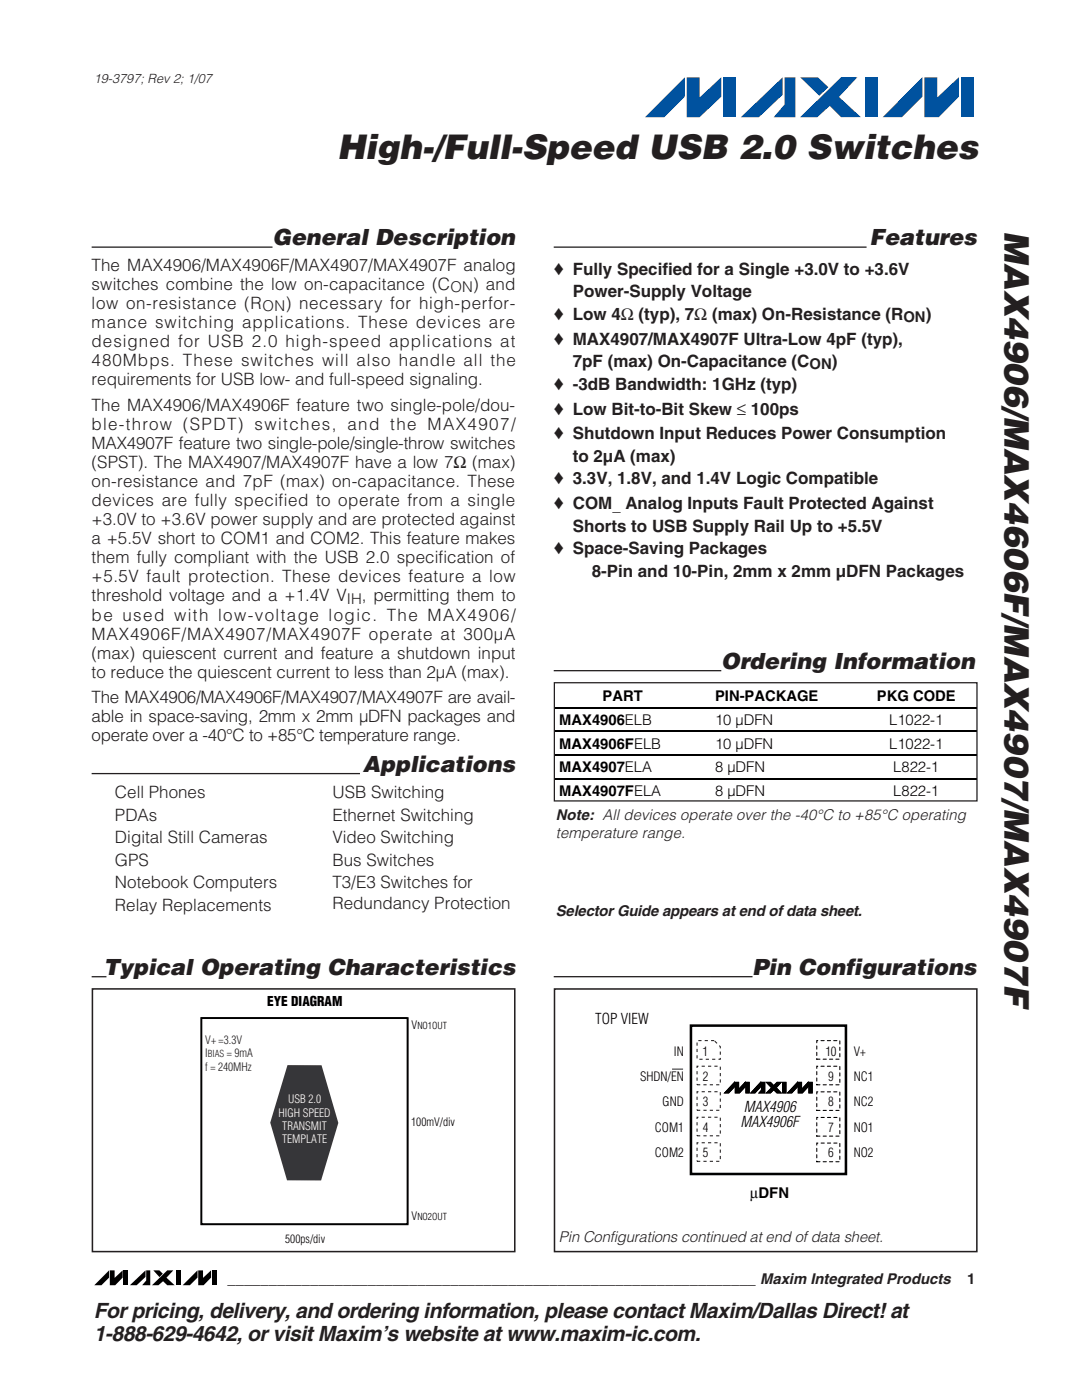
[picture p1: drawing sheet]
<svg xmlns="http://www.w3.org/2000/svg" width="216mm" height="279mm" viewBox="0 0 216 279" stroke-linecap="round" stroke-linejoin="round" font-family="sans-serif">
<defs><g id="words">
<g font-size="6.8" fill="#231f20">
<text x="67.3" y="31.7">High-/Full-Speed USB 2.0 Switches</text>
<text x="200.4" y="46.1" transform="rotate(90 200.4 46.1)">MAX4906/MAX4606F/MAX4907/MAX4907F</text>
</g>
<g font-size="4.4" fill="#231f20">
<text x="54.4" y="48.9">General Description</text>
<text x="173.5" y="48.9">Features</text>
<text x="143.9" y="133.4">Ordering Information</text>
<text x="72.4" y="154">Applications</text>
<text x="20.7" y="194.5">Typical Operating Characteristics</text>
<text x="150.2" y="194.5">Pin Configurations</text>
</g>
<g font-size="4.2" fill="#231f20">
<text x="18.7" y="262.9">For pricing, delivery, and ordering information, please contact Maxim/Dallas Direct!at</text>
<text x="18.7" y="267.6">1-888-629-4642, orvisit Maxim’s website at www.maxim-ic.com.</text>
</g>
<g font-size="3.4" fill="#231f20">
<text x="18.3" y="54">The MAX4906/MAX4906F/MAX4907/MAX4907F analog</text>
<text x="18.3" y="57.8">switches combine the low on-capacitance (C</text>
<text x="94.4" y="57.8">) and</text>
<text x="110.5" y="54.8">♦ Fully Specified for a Single +3.0V to +3.6V</text>
<text x="114.3" y="59.3">Power-Supply Voltage</text>
<text x="18.3" y="61.6">low on-resistance (R</text>
<text x="18.3" y="65.4">mance switching applications. These devices are</text>
<text x="57" y="61.6">) necessary for high-perfor-</text>
<text x="110.5" y="63.8">♦ Low 4Ω (typ), 7Ω (max) On-Resistance (R</text>
<text x="184.7" y="63.8">)</text>
<text x="18.3" y="69.2">designed for USB 2.0 high-speed applications at</text>
<text x="110.5" y="68.8">♦ MAX4907/MAX4907F Ultra-Low 4pF (typ),</text>
<text x="18.3" y="73.1">480Mbps. These switches will also handle all the</text>
<text x="18.3" y="76.9">requirements for USB low- and full-speed signaling.</text>
<text x="110.5" y="77.8">♦ -3dB Bandwidth: 1GHz (typ)</text>
<text x="114.3" y="73.3">7pF (max) On-Capacitance (C</text>
<text x="166" y="73.3">)</text>
<text x="18.3" y="81.9">The MAX4906/MAX4906F feature two single-pole/dou-</text>
<text x="110.5" y="82.7">♦ Low Bit-to-Bit Skew ≤ 100ps</text>
<text x="18.3" y="85.8">ble-throw (SPDT) switches, and the MAX4907/</text>
<text x="18.3" y="89.6">MAX4907F feature two single-pole/single-throw switches</text>
<text x="110.5" y="87.7">♦ Shutdown Input Reduces Power Consumption</text>
<text x="18.3" y="93.4">(SPST). The MAX4907/MAX4907F have a low 7Ω (max)</text>
<text x="114.3" y="92.2">to 2µA (max)</text>
<text x="18.3" y="97.2">on-resistance and 7pF (max) on-capacitance. These</text>
<text x="18.3" y="101">devices are fully specified to operate from a single</text>
<text x="110.5" y="96.7">♦ 3.3V, 1.8V, and 1.4V Logic Compatible</text>
<text x="110.5" y="101.6">♦ COM</text>
<text x="124.8" y="101.6">Analog Inputs Fault Protected Against</text>
<text x="18.3" y="104.8">+3.0V to +3.6V power supply and are protected against</text>
<text x="114.3" y="106.2">Shorts to USB Supply Rail Up to +5.5V</text>
<text x="18.3" y="108.6">a +5.5V short to COM1 and COM2. This feature makes</text>
<text x="18.3" y="112.4">them fully compliant with the USB 2.0 specification of</text>
<text x="110.5" y="110.7">♦ Space-Saving Packages</text>
<text x="18.3" y="116.2">+5.5V fault protection. These devices feature a low</text>
<text x="118.1" y="115.2">8-Pin and 10-Pin, 2mm x 2mm µDFN Packages</text>
<text x="18.3" y="123.9">be used with low-voltage logic. The MAX4906/</text>
<text x="18.3" y="120">threshold voltage and a +1.4V V</text>
<text x="72.2" y="120">, permitting them to</text>
<text x="18.3" y="127.7">MAX4906F/MAX4907/MAX4907F operate at 300µA</text>
<text x="18.3" y="131.5">(max) quiescent current and feature a shutdown input</text>
<text x="18.3" y="135.3">to reduce the quiescent current to less than 2µA (max).</text>
<text x="18.3" y="140.4">The MAX4906/MAX4906F/MAX4907/MAX4907F are avail-</text>
<text x="18.3" y="144.2">able in space-saving, 2mm x 2mm µDFN packages and</text>
<text x="18.3" y="148">operate over a -40°C to +85°C temperature range.</text>
<text x="22.9" y="159.3">Cell Phones</text>
<text x="66.3" y="159.3">USB Switching</text>
<text x="22.9" y="163.8">PDAs</text>
<text x="66.3" y="163.8">Ethernet Switching</text>
<text x="22.9" y="168.3">Digital Still Cameras</text>
<text x="22.9" y="172.8">GPS</text>
<text x="66.3" y="168.3">Video Switching</text>
<text x="66.3" y="172.8">Bus Switches</text>
<text x="22.9" y="177.3">Notebook Computers</text>
<text x="66.3" y="177.3">T3/E3 Switches for</text>
<text x="22.9" y="181.8">Relay Replacements</text>
<text x="66.3" y="181.3">Redundancy Protection</text>
</g>
<g font-size="3" fill="#231f20">
<text x="89.9" y="58.2">ON</text>
<text x="52.4" y="62">ON</text>
<text x="180.3" y="64.2">ON</text>
<text x="161.5" y="73.7">ON</text>
<text x="122.2" y="102.1">_</text>
<text x="69.2" y="120.5">IH</text>
<text x="110.9" y="163.7">Note: All devices operate over the -40°C to +85°C operating</text>
<text x="110.9" y="167.3">temperature range.</text>
<text x="110.9" y="182.7">Selector Guide appears at end of data sheet.</text>
<text x="111.5" y="248">Pin Configurations continued at end of data sheet.</text>
<text x="45.4" y="256.3">________________________________________________________________ Maxim Integrated Products</text>
<text x="193" y="256.3">1</text>
</g>
<g font-size="3">
<text x="118.8" y="204.3">TOP VIEW</text>
<text x="148.4" y="221.9">MAX4906</text>
<text x="147.7" y="224.9">MAX4906F</text>
<text x="149.7" y="239">μDFN</text>
</g>
<g font-size="2.9">
<text x="120.2" y="139.9">PART</text>
<text x="142.7" y="139.9">PIN-PACKAGE</text>
<text x="175" y="139.9">PKG CODE</text>
<text x="111.6" y="149.5">MAX4906FELB</text>
<text x="111.6" y="144.7">MAX4906ELB</text>
<text x="142.7" y="149.5">10 µDFN</text>
<text x="142.7" y="144.7">10 µDFN</text>
<text x="177.4" y="149.5">L1022-1</text>
<text x="177.4" y="144.7">L1022-1</text>
<text x="111.6" y="154.2">MAX4907ELA</text>
<text x="142.7" y="154.2">8 µDFN</text>
<text x="178.2" y="154.2">L822-1</text>
<text x="111.6" y="158.9">MAX4907FELA</text>
<text x="142.7" y="158.9">8 µDFN</text>
<text x="178.2" y="158.9">L822-1</text>
</g>
<text font-size="2.7" x="53.3" y="200.8">EYE DIAGRAM</text>
<text font-size="2.5" fill="#231f20" x="18.7" y="16.6">19-3797; Rev 2; 1/07</text>
<g font-size="2.5">
<text x="127.7" y="215.8">SHDN/EN</text>
<text x="134.5" y="210.7">IN</text>
<text x="140.2" y="210.7">1</text>
<text x="140.2" y="215.8">2</text>
<text x="164.7" y="210.7">10</text>
<text x="165.3" y="215.8">9</text>
<text x="170.4" y="210.7">V+</text>
<text x="170.4" y="215.8">NC1</text>
<text x="132.2" y="220.8">GND</text>
<text x="140.2" y="220.8">3</text>
<text x="165.3" y="220.8">8</text>
<text x="170.4" y="220.8">NC2</text>
<text x="130.7" y="225.8">COM1</text>
<text x="140.2" y="225.8">4</text>
<text x="165.3" y="225.8">7</text>
<text x="170.4" y="225.8">NO1</text>
<text x="130.7" y="230.9">COM2</text>
<text x="140.2" y="230.9">5</text>
<text x="165.3" y="230.9">6</text>
<text x="170.4" y="230.9">NO2</text>
</g>
<g font-size="2.3" fill="#231f20">
<text x="41" y="208.3">V+ =3.3V</text>
<text x="41" y="211">I</text>
<text x="41" y="213.7">f = 240MHz</text>
<text x="45.3" y="211">= 9mA</text>
</g>
<g font-size="2.3">
<text x="82.1" y="205.4">V</text>
<text x="82.1" y="224.8">100mV/div</text>
<text x="82.1" y="243.5">V</text>
<text x="56.9" y="248">500ps/div</text>
</g>
<g font-size="2.3" fill="#fff">
<text x="57.5" y="220.2">USB 2.0</text>
<text x="55.6" y="222.8">HIGH SPEED</text>
<text x="56.3" y="225.5">TRANSMIT</text>
<text x="56.3" y="228.2">TEMPLATE</text>
</g>
<g font-size="1.9">
<text x="83.3" y="205.4">NO1OUT</text>
<text x="83.3" y="243.5">NO2OUT</text>
</g>
<text font-size="1.9" fill="#231f20" x="41.5" y="211">BIAS</text>
</g></defs>
<path d="M18.3 49.3h36.1M110.5 49.3h62.4M18.3 154.4h53.5" fill="none" stroke="#231f20" stroke-width=".26"/>
<g fill="#00529f">
<path d="M147.8 23.4l8.4-8v3.5l-4.8 4.5z"/>
<path d="M156.6 15.4h2.1v8h-4.3l2.2-2.6z"/>
<path d="M159.7 15.4h3.5l2.1 2-1.8 1.7z"/>
<path d="M159.6 23.4l8.2-8h3.3l-3.7 3.9 4.4 4.1h-4l-2.2-2.3-2.5 2.3z"/>
<path d="M136.6 15.4v3.9l-4.1 4.1h-3.8z"/>
<path d="M137 15.4h2.6v4.1l4.3-4.1v3.9l-4.3 4.1h-2.6z"/>
<path d="M144.3 15.4h2.6v8h-2.6z"/>
<path d="M172.7 15.4h2.6v8h-2.6z"/>
<path d="M184.1 15.4v3.9l-4.1 4.1h-3.9z"/>
<path d="M184.4 15.4h2.6v4l4.3-4v3.9l-4 4.1h-2.9z"/>
<path d="M191.7 15.4h2.6v8h-2.6z"/>
</g>
<path d="M18.6 251.5h26v5.1h-26z" fill="#fff"/>
<path d="M21.8 253.5v1.5l-1.6 1.5h-1.4zM21.9 253.5h1v1.5l1.6-1.5v1.5l-1.5 1.5h-1.1zM24.6 253.5h1v3h-1zM25.9 256.5l3.1-3v1.3l-1.7 1.7zM29.2 253.5h.8v3h-1.6l.8-.9zM30.6 253.5h1.2l.7 .7-.7 .7zM30.3 256.5l3.1-3h1.2l-1.4 1.5 1.6 1.5h-1.4l-.9-.8-.9 .8zM35.2 253.5h.9v3h-.9zM39.4 253.5v1.5l-1.5 1.5h-1.4zM39.6 253.5h.9v1.5l1.6-1.5v1.5l-1.5 1.5h-1zM42.3 253.5h.9v3h-.9z" fill="#000"/>
<path d="M110.5 133.8h33.4" fill="none" stroke="#231f20" stroke-width=".26"/>
<path d="M110.7 136.4h84.1v23.3h-84.1z" fill="#fff"/>
<path d="M110.7 141.3h84.2M110.7 145.9h84.2M110.7 150.7h84.2M110.7 155.4h84.2" fill="none" stroke="#000" stroke-width=".2"/>
<path d="M110.6 136.3h84.3v23.5h-84.3z" fill="none" stroke="#231f20" stroke-width=".25"/>
<path d="M139.1 207.7h3.4l1.2 1.2v2.5h-4.6zM139.1 217.9h4.6v3.7h-4.6zM139.1 212.8h4.6v3.7h-4.6zM139.1 223h4.6v3.7h-4.6zM139.1 228.1h4.6v3.7h-4.6z" fill="none" stroke="#231f20" stroke-width=".21" stroke-dasharray=".6" stroke-linecap="butt"/>
<g fill="#fff" stroke="#000" stroke-width=".21" stroke-dasharray=".6">
<path d="M163 207.7h4.6v3.7h-4.6z"/>
<path d="M163 217.9h4.6v3.7h-4.6z"/>
<path d="M163 223h4.6v3.7h-4.6z"/>
<path d="M163 212.8h4.6v3.7h-4.6z"/>
<path d="M163 228.1h4.6v3.7h-4.6z"/>
</g>
<g fill="#000" stroke="#000" stroke-width=".2">
<path d="M40.1 203.1h41.1zM146.6 216v.9l-1.2 1.2h-.8zM146.7 216h.7v1.4l1.3-1.4v.9l-1.2 1.2h-.8zM148.8 216h.7v2.1h-.7zM151.8 216v.9l-1.2 1.2h-.8zM151.9 216h.7v2.1h-1.1l.4-.5zM155 216h.9l-1 1.1 1 1h-.9l-.6-.6-.7 .6h-.8zM152.9 216h.8l.6 .6-.5 .3zM156.2 216h.6v2.1h-.6zM159.1 216v.9l-1.1 1.2h-.8zM159.3 216h.6v1.4l1.3-1.4v.9l-1.1 1.2h-.8zM161.4 216h.7v2.1h-.7z"/>
<path d="M40.1 244.3h41.1zM40.2 203.2v41.1zM81.4 203.2v41.1z"/>
</g>
<path d="M137.9 204.7h30.9v29.6h-30.9z" fill="none" stroke="#000" stroke-width=".51"/>
<path d="M134.1 213.4h2.2" fill="none" stroke="#231f20" stroke-width=".2"/>
<path d="M110.6 197.4h84.3v52.4h-84.3z" fill="none" stroke="#231f20" stroke-width=".3"/>
<path d="M110.5 194.9h39.7" fill="none" stroke="#231f20" stroke-width=".26"/>
<path d="M40.2 203.2h41.1v41.1h-41.1z" fill="none" stroke="#000" stroke-width=".38"/>
<path d="M41.3 209.9h9.6v2.5h-9.6z" fill="#fff"/>
<path d="M57.4 212.6h6.8l3.3 11.5-3.4 11.5h-6.8l-3.4-11.6z" fill="#363639"/>
<path d="M18.4 197.4h84.3v52.4h-84.3z" fill="none" stroke="#231f20" stroke-width=".3"/>
<path d="M18.3 194.9h2.9" fill="none" stroke="#231f20" stroke-width=".26"/>
<use href="#words"/>
</svg>
